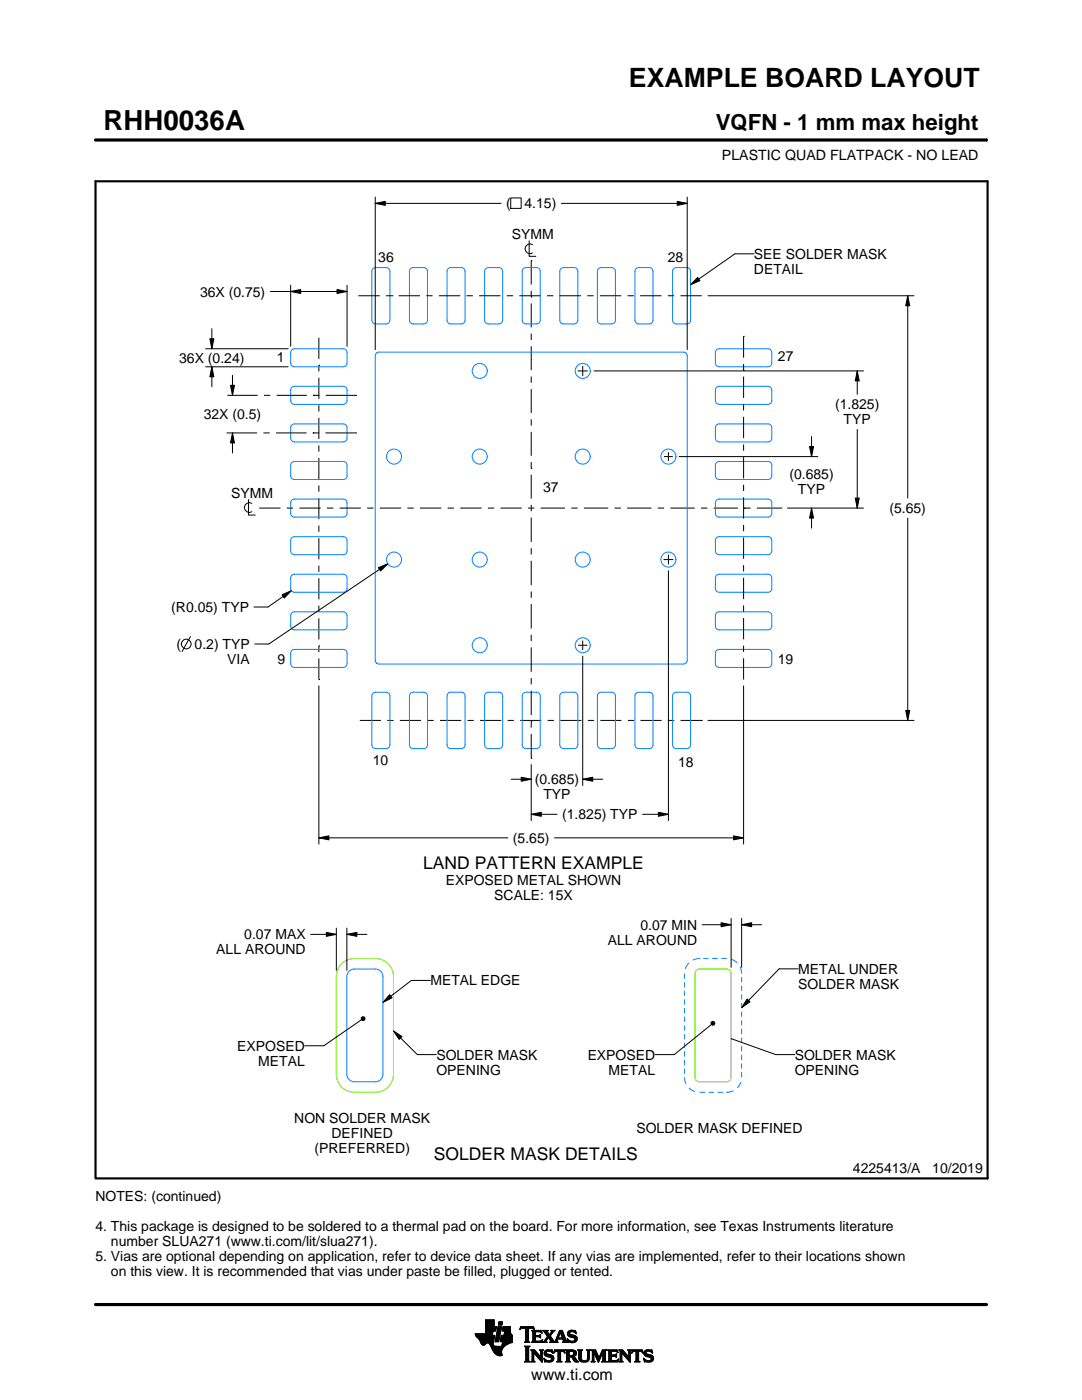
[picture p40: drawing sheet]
<svg xmlns="http://www.w3.org/2000/svg" width="216mm" height="279mm" viewBox="0 0 216 279" stroke-linecap="round" stroke-linejoin="round" font-family="sans-serif">
<defs><g id="words">
<text font-size="5.5" x="20.6" y="26">RHH0036A</text>
<text font-size="5.3" x="125.5" y="17.4">EXAMPLE BOARD LAYOUT</text>
<text font-size="4.4" x="142.8" y="26">VQFN - 1 mm max height</text>
<g font-size="3.5">
<text x="84.5" y="173.5">LAND PATTERN EXAMPLE</text>
<text x="86.6" y="231.5">SOLDER MASK DETAILS</text>
</g>
<text font-size="3.2" x="106" y="275.3">www.ti.com</text>
<g font-size="2.8">
<text x="144.1" y="32">PLASTIC QUAD FLATPACK - NO LEAD</text>
<text x="101" y="41.6">(</text>
<text x="104.7" y="41.6">4.15)</text>
<text x="102.2" y="47.7">SYMM</text>
<text x="75.5" y="52.3">36</text>
<text x="133.2" y="52.3">28</text>
<text x="150.4" y="51.7">SEE SOLDER MASK</text>
<text x="39.9" y="59.2">36X (0.75)</text>
<text x="150.4" y="54.7">DETAIL</text>
<text x="35.8" y="72.4">36X (0.24)</text>
<text x="55.2" y="72.2">1</text>
<text x="155.2" y="72.1">27</text>
<text x="40.7" y="83.6">32X (0.5)</text>
<text x="166.6" y="81.7">(1.825)</text>
<text x="168.3" y="84.7">TYP</text>
<text x="157.5" y="95.7">(0.685)</text>
<text x="46.1" y="99.3">SYMM</text>
<text x="108.4" y="98.3">37</text>
<text x="159.2" y="98.7">TYP</text>
<text x="177.5" y="102.4">(5.65)</text>
<text x="34.2" y="122.1">(R0.05) TYP</text>
<text x="35.2" y="129.5">(</text>
<text x="38.8" y="129.5">0.2) TYP</text>
<text x="45.3" y="132.5">VIA</text>
<text x="55.4" y="132.6">9</text>
<text x="155.2" y="132.4">19</text>
<text x="74.4" y="152.8">10</text>
<text x="135.3" y="153">18</text>
<text x="106.7" y="156.5">(0.685)</text>
<text x="108.4" y="159.5">TYP</text>
<text x="112.2" y="163.5">(1.825) TYP</text>
<text x="102.4" y="168.2">(5.65)</text>
<text x="88.9" y="176.6">EXPOSED METAL SHOWN</text>
<text x="98.6" y="179.6">SCALE: 15X</text>
<text x="127.8" y="185.6">0.07 MIN</text>
<text x="43.2" y="190.5">ALL AROUND</text>
<text x="48.7" y="187.5">0.07 MAX</text>
<text x="121.3" y="188.6">ALL AROUND</text>
<text x="85.9" y="196.7">METAL EDGE</text>
<text x="159.3" y="194.4">METAL UNDER</text>
<text x="159.3" y="197.4">SOLDER MASK</text>
<text x="47.3" y="209.7">EXPOSED</text>
<text x="51.5" y="212.7">METAL</text>
<text x="87.1" y="211.5">SOLDER MASK</text>
<text x="87.1" y="214.5">OPENING</text>
<text x="117.3" y="211.5">EXPOSED</text>
<text x="121.4" y="214.5">METAL</text>
<text x="158.6" y="211.5">SOLDER MASK</text>
<text x="158.6" y="214.5">OPENING</text>
<text x="58.7" y="224.2">NON SOLDER MASK</text>
<text x="66.2" y="227.2">DEFINED</text>
<text x="127" y="226.2">SOLDER MASK DEFINED</text>
<text x="62.7" y="230.2">(PREFERRED)</text>
<text x="19" y="239.7">NOTES: (continued)</text>
<text x="170.2" y="234.2">4225413/A</text>
<text x="186" y="234.2">10/2019</text>
<text x="19" y="245.7">4. This package is designed to be soldered to a thermal pad on the board. For more information, see Texas Instruments literature</text>
<text x="19" y="251.7">5. Vias are optional depending on application, refer to device data sheet. If any vias are implemented, refer to their locations shown</text>
<text x="22.1" y="248.7">number SLUA271 (www.ti.com/lit/slua271).</text>
<text x="22.1" y="254.7">on this view. It is recommended that vias under paste be filled, plugged or tented.</text>
</g>
</g></defs>
<g fill="none" stroke="#000" stroke-width=".2">
<path d="M19.1 27.9h177.7M74.9 39.3v30.5M101.9 39.5h2.1v2.1h-2.1zM137.1 39.3v30.5M196.8 27.7v.5M53.9 58.2h15.3M58 58.2l2-.4v.8zM58 56.9v12.2M67.3 57.8l1.9 .4-1.9 .4zM69.2 56.9v12.2M71.5 59h4.3M74.9 40.6l2-.4v.8z"/>
<path d="M74.9 40.6h25.1M77 59h1.3M78.3 59h.1M79.5 59h4.3M85.1 59h1.2M87.6 59h4.2M93.1 59h1.2M95.6 59h4.3M101.1 59h1.3M103.6 59h4.3M105.6 48.1v3.1h1.3M106 59.3h.1"/>
<path d="M106 52h.1M106 52v4.8M106 58v1.3M106.3 48.8a.98 .98 0 0 0-1.5 .9 .98 .98 0 0 0 1.5 .8M109.2 59h1.2M111.7 59h4.2M112 40.6h25.1M117.2 59h1.2M119.7 59h4.3M125.2 59h1.3M127.7 59h4.3M133.2 59h1.3"/>
<path d="M135.1 40.2l2 .4-2 .4zM135.8 59h4.2M139.2 55.4l.5 .6-1.9 .8zM141.3 59h41.1M150.4 50.7h-3.8l-8.8 6.1M181.1 59l.4 2h-.8zM181.1 59v40.4M41 73.2h16.5M41 69.6h16.5M41.9 67.6h.8l-.4 2zM42.3 73.2l.4 2h-.8zM42.3 65.6v4"/>
<path d="M42.3 73.2v4M45.4 78.9h6M46 76.9h.8l-.4 2zM46.4 74.9v4M52.7 78.9h1.2M55.2 78.9h6M62.5 78.9h.1M62.5 78.9h1.2M63.6 72.9h.1M63.6 67.4v4.2M63.6 72.9v1.2M63.6 75.4v4.2"/>
<path d="M65 78.9h6M71 78.9h.1M106 60.6v4.7M106 66.6v1.2M106 69.1v4.8M106 75.1v1.3M106 77.6v4.8M115.3 74h2M116.3 73v2M118.5 74h53.8M148.4 73.9h.1M148.4 67.1h.1"/>
<path d="M148.4 67.1v4.3M148.4 72.6v1.3M148.4 75.2v4.2M171.1 74l.4 2h-.8zM171.1 74v4.7M45.2 86.4h6.1M46.4 86.4l.4 2h-.8zM46.4 86.4v4M49.6 99.7v3.1h1.3M52.6 86.4h1.2M55.1 86.4h6.1M62.4 86.4h.1"/>
<path d="M62.4 86.4h1.3M63.6 80.9v1.2M63.6 83.4v4.2M63.6 88.9v1.2M63.6 91.4v4.2M63.6 96.9v1.2M63.6 99.4v4.2M64.9 86.4h6.1M71 86.4h.1M106 93.5h.1M106 83.7v1.2M106 86.2v4.8"/>
<path d="M106 92.2v1.3M106 94.7v4.8M132.5 91.1h1.8M133.4 90.2v1.8M135.5 91.1h27.7M148.4 80.7v1.2M148.4 83.2v4.2M148.4 88.7v1.3M148.4 91.2v4.3M148.4 96.7v1.3M148.4 99.2v4.3M161.5 89.1h.8l-.4 2z"/>
<path d="M161.9 87.1v4M170.7 99.4h.8l-.4 2zM171.1 85.7v15.7M50.2 100.5a.98 .98 0 0 0-1.5 .8 .98 .98 0 0 0 1.5 .8M51.7 101.4h4.3M56.3 118.7l1.8-.8-1.4 1.5zM57.2 101.4h1.3M58.1 117.9l-4.6 3.2h-2.8M59.7 101.4h4.3M63.6 104.9v1.2M63.6 107.4v4.2M63.6 112.9v1.2"/>
<path d="M63.6 115.4v4.2M65.2 101.4h1.3M67.8 101.4h4.2M73.3 101.4h1.2M75.5 113.3l1.9-.8-1.5 1.5zM75.8 101.4h4.2M77.4 112.5l-23.8 16h-2.8M81.3 101.4h1.3M83.8 101.4h4.3M89.3 101.4h1.3M91.8 101.4h4.3M97.3 101.4h1.3"/>
<path d="M99.9 101.4h4.2M105.4 101.4h1.2M106 100.8v1.2M106 103.3v4.9M106 109.4v1.3M106 111.9v4.9M106 118v1.3M107.9 101.4h4.8M114 101.4h1.3M116.5 101.4h4.9M122.6 101.4h1.3M125.1 101.4h4.9"/>
<path d="M131.3 101.4h1.2M132.4 111.7h1.9M133.4 110.7v1.9M133.4 113.9v49.9M133.8 101.4h4.8M139.9 101.4h1.2M142.4 101.4h4.8M148.4 104.8v1.2M148.4 107.3v4.2M148.4 112.8v1.2M148.4 115.3v4.3M148.5 101.4h.1"/>
<path d="M148.5 101.4h1.3M151 101.4h4.9M155.9 101.4h.1M157.1 101.4h15.2M161.9 101.4l.4 2h-.8zM161.9 101.4v4M181.1 103.4v40.4M38 127l-1.7 3M63.6 128.9h.1M63.6 135.6h.1M63.6 120.9v1.2M63.6 123.4v4.2"/>
<path d="M63.6 128.9v1.2M63.6 131.4v4.2M63.6 136.9v31.6M106 120.6v4.8M106 126.7v1.2M106 129.2v4.9M106 135.3v1.3M106 137.8v4.9M115.3 128.8h1.9M116.3 127.8v1.9M116.3 131v25.8M148.4 120.8v1.3"/>
<path d="M148.4 123.3v4.3M148.4 128.9v1.2M148.4 131.4v4.2M148.4 136.9v31.6M71.8 143.8h4.2M77.3 143.8h1.2M79.8 143.8h4.2M85.3 143.8h1.2M87.8 143.8h4.2M93.3 143.8h1.2M95.8 143.8h4.2M101.3 143.8h1.2"/>
<path d="M102 155.5h4M103.8 143.8h4.2M104 155.1l2 .4-2 .4zM106 152.6v11.2M106 144h.1M106 151.3h.1M106 144v1.2M106 146.5v4.8M109.3 143.8h1.2M111.8 143.8h4.2M116.3 155.5l2-.4v.8zM116.3 155.5h4"/>
<path d="M117.3 143.8h1.2M119.8 143.8h4.2M125.3 143.8h1.2M127.8 143.8h4.2M133.3 143.8h.1M133.3 143.8h1.2M135.8 143.8h4.2M140 143.8h.1M141.3 143.8h41.1M180.7 141.8h.8l-.4 2zM63.6 167.2l2-.4v.8zM63.6 167.2h37.8"/>
<path d="M106 162.5l2-.4v.8zM106 162.5h5.2M110.6 167.2h37.8M128.2 162.5h5.2M131.4 162.1l2 .4-2 .4zM146.4 166.8l2 .4-2 .4zM62 186.5h5.1M65.1 186.1l2 .4-2 .4zM67.1 185.2v8.4M69.2 186.5l2-.4v.8zM69.2 185.2v8.4M69.2 186.5h4"/>
<path d="M77.7 198.5l.5 .6-1.8 .9zM85.9 195.7h-3.8l-5.7 4.3M140.1 184.6h5.8M143.9 184.2l2 .4-2 .4zM145.9 183.3v9.7M148 184.6l2-.4v.8zM148 184.6h4M148 183.3v9.7M149.1 199.4l.6 .5-1.7 1.2zM159.3 193.4h-3.8l-7.5 7.7M72.1 203.1l.3-.2 .3 .1 .1 .3-.1 .3-.3 .1-.3-.2zM72.1 203.5l-7.5 5.2h-3.8"/>
<path d="M78.5 205.7l1.7 1.2-.6 .5zM78.5 205.7l4.8 4.8h3.8M141.9 204l.3-.2 .3 .1 .2 .3-.2 .3-.3 .1-.3-.2zM141.9 204.5l-7.4 6h-3.8M145.9 207.3l8.9 3.2h3.8M94.8 266.2h3.5M94.8 266.3h3.5M94.9 266.4h3.3M94.9 266.5h3.8l-.2 1.2M94.9 266.5h3.8M95 266.6h3.7M95 266.7h3.7"/>
<path d="M95.1 266.8h3.6M95.2 266.9h3.4M95.3 267h3.3M95.4 267.1h3.2M95.5 267.2h3.1M95.6 267.3h3M95.7 267.4h2.8M95.7 267.5h2.8M95.8 267.6h2.7M95.8 267.7h2.7M95.9 267.8h2.6M95.9 267.9h2.5"/>
<path d="M95.9 268h2.5M96 268h1.1M96 268.1h1M96.1 268.2h.8M96.1 268.3h.7M96.2 268.4h.6M96.3 268.4h.4M96.9 266.1h1.4M96.9 266h1.4M96.9 265.9h1.4M96.9 265.8h1.5M96.9 265.7h1.5"/>
<path d="M96.9 264.7l2.2 .1-.2 .9h-.5l-.2 .8M96.9 265.6h2M96.9 265.5h2M96.9 265.4h2M96.9 265.3h2.1M96.9 265.2h2.1M96.9 265.1h2.1M96.9 265h2.1M96.9 264.9h2.1M96.9 264.8h2.2M96.9 264.6h1.7M96.9 264.5h1.7"/>
<path d="M96.9 264.4h1.7M96.9 264.3h1.7M96.9 264.2h1.7M96.9 264.1h1.7M96.9 264h1.7M96.9 263.9h1.7M96.9 263.8h1.7M96.9 263.7h1.7M96.9 263.6h1.7M96.9 263.5h1.7M96.9 263.4h1.7M97.5 268h.9"/>
<path d="M97.6 268.1h.8M97.7 268.2h.7M97.7 268.3h.7M97.8 268.4h.6M97.9 268.5h.6M97.9 268.6h.7M98 268.7h1.1M98 268.8h2.6M98 268.8h2.5M98.1 268.9h2.3M98.1 269h2.3M98.1 269.1h2.2"/>
<path d="M98.2 269.2h2.1M98.2 269.2h2M98.2 269.3h2M98.3 269.4h1.9M98.3 269.5h1.8M98.4 269.6h1.7M98.4 268v.4l.3 .2 2 .1M98.5 269.7h1.6M98.5 267.7l-.1 .3M98.5 269.8h1.6M98.6 269.9h1.5M98.6 264.8v-1.4h-1.7v2.8h-2.1l.1 .3 .7 .8 .7 1.1 .3 .1 .6-.5 .4 .1 1 1.8 .8 .6h.8l-.1-1 .8-1"/>
<path d="M98.6 270h1.5M98.7 270h1.4M98.8 270.1h1.3M98.8 267.7h.7M98.8 267.6h.7M98.8 267.5h.7M98.9 270.2h1.2M98.9 267.4h.7M98.9 267.3h.7M98.9 267.2h.7M98.9 267.1h.7M98.9 267h.7"/>
<path d="M98.9 270.3h1.3M99 266.9h.6M99 266.9h.7M99 266.8h.7M99 266.7h.7M99 266.6h.7M99 266.5h.7M99.1 270.4h1.1M99.1 266.4h.7M99.1 266.3h.7M99.1 266.2h.7M99.1 266.1h.7"/>
<path d="M99.1 266h.7M99.2 265.9h.7M99.2 265.8h.7M99.2 270.4h1M99.2 265.7h.7M99.2 265.6h.7M99.2 265.5h.7M99.3 265.4h.6M99.3 265.4h.7M99.3 265.3h.7M99.3 265.2h.7M99.3 265.1h.7"/>
<path d="M99.3 265h.7M99.4 270.5h.8M99.4 264.9h.7M99.4 264.8h.7M99.4 264.8h.7l-.6 3h-.7zM99.4 264.5l.2-.7h.7l-.2 .7h-.7M99.5 264.4h.6M99.5 264.3h.7M99.5 264.2h.7M99.5 264.1h.7M99.5 264h.7M99.5 263.9h.7"/>
<path d="M99.6 263.8h.7M99.8 270.6h.1M99.8 267.7h2.4M99.8 267.6h2.4M99.8 267.5h2.4M99.9 267.4h2.3M99.9 267.3h2.3M99.9 267.2h2.3M99.9 267.1h2.3M99.9 267h2.3M99.9 266.9h2.3M100 266.9h2.2"/>
<path d="M100 266.8h2.2M100 266.7h2.2M100 266.6h2.2M100 266.5h2.2M100.1 268.6h.7M100.2 268.5h.7M100.2 268.4h.8M100.2 268.4h.9M100.2 268.3h1M100.2 268.2h1.2M100.2 265.6h1.6M100.2 268.1h1.4"/>
<path d="M100.2 265.5h1.6M100.2 268h1.6M100.3 265.4h1.5M100.3 268h1.7M100.3 267.9h1.9M100.3 265.3h1.5M100.3 267.8h1.9M100.3 265.2h1.5M100.3 265.1h1.5M100.3 265h1.5M100.4 264.9h1.4M100.4 264.8h1.4"/>
<path d="M100.6 266.5l.1-.8h-.5l.2-.9h1.4l.1 1.1 .3 .6v1.4l-1.3 .6M100.6 266.4h1.5M100.6 266.3h1.4M100.6 266.2h1.4M100.6 266.1h1.3M100.7 266h1.2M100.7 265.9h1.2M100.7 265.8h1.1M100.7 265.7h1.1M102.2 266.5h-2.2l-.2 1.1 .5 .2-.2 .9M103.7 265.3h.1M103.8 265.2h.2"/>
<path d="M103.8 265h2.8M103.8 264.9h2.7M103.9 264.8h2.6M104.7 267.8h1M104.7 271.8h1.1M104.7 268.7h1M104.8 267.7h.7M104.8 271.7h.8M104.9 265.2h.6M104.9 268.9h.6M104.9 267.6h.6M104.9 267.5l-.2 .3"/>
<path d="M104.9 267.5h.6M104.9 267.4h.6M104.9 267.3h.6M104.9 267.2h.6M104.9 267.1h.6M104.9 267h.6M104.9 266.8h.6M104.9 266.7h.6M104.9 266.6h.6M104.9 266.5h.6M104.9 266.4h.6M104.9 266.3h.6"/>
<path d="M104.9 266.2h.6M104.9 266.1h.6M104.9 265.9h.6M104.9 265.8h.6M104.9 265.7h.6M104.9 265.6h.6M104.9 265.5h.6M104.9 265.4h.6M104.9 265.3h.6M104.9 271.5h.6M104.9 269h.6M104.9 271.4h.6"/>
<path d="M104.9 271.4v-2.4l-.2-.4h1.1l-.3 .4v2.4M104.9 271.4l-.2 .4h1.1l-.3-.4M104.9 271.3h.6M104.9 271.2h.6M104.9 271.1h.6M104.9 271h.6M104.9 270.9h.6M104.9 270.8h.6M104.9 270.6h.6M104.9 270.5h.6M104.9 270.4h.6M104.9 270.3h.6"/>
<path d="M104.9 270.2h.6M104.9 270.1h.6M104.9 270h.6M104.9 269.9h.6M104.9 269.8h.6M104.9 269.6h.6M104.9 269.5h.6M104.9 269.4h.6M104.9 269.3h.6M104.9 269.2h.6M104.9 269.1h.6M105.5 267.5l.2 .3"/>
<path d="M105.5 267.5v-2.3l.7-.1 .4 .3-.1-.6h-2.6l-.1 .6 .4-.3 .7 .1v2.3M105.7 267.8h-1M105.9 271.8h.8M105.9 269.4h.8M106.1 269.5h.7M106.1 267.8h2M106.1 271.7h.5M106.2 269.6h.7M106.2 271.5h.3M106.2 265.6h1.8M106.2 269.8h.8M106.2 271.4h.3"/>
<path d="M106.2 271.4l-.3 .4h.8l-.2-.4M106.2 271.3h.3M106.2 271.2h.3M106.2 271.1h.3M106.2 271h.3M106.2 270.9h.3M106.2 270.8h.3M106.2 270.6h.3M106.2 270.5h.3M106.2 270.4h.3M106.2 270.3h.3M106.2 270.2h.3"/>
<path d="M106.2 270.1h.3M106.2 270h1M106.2 269.9h.9M106.2 269.8v1.6M106.2 269.8l-.3-.4h.8l1.2 1.4M106.3 267.7h1.8M106.3 265.7h1.8M106.3 267.6h.6M106.3 265.8h.6M106.3 267.5l-.2 .3M106.3 267.5h.5M106.3 267.4h.5"/>
<path d="M106.3 267.3h.5M106.3 267.2h.5M106.3 267.1h.5M106.3 267h.5M106.3 266.8h.5M106.3 266.7h1.6M106.3 266.6h1.6M106.3 266.5h.5M106.3 266.4h.5M106.3 266.3h.5M106.3 266.2h.5M106.3 266.1h.5"/>
<path d="M106.3 265.9h.5M106.4 265.2h.2M106.5 270h.1M106.5 270v1.4M106.5 265.3h.1M106.6 270.1h.7M106.7 270.2h.7M106.8 270.3h.7M106.8 265.9l.2-.1h.6l.6 .2-.2-.5h-1.9l.2 .3v1.7M106.8 265.9v.6h.8l.3-.2v.7M106.9 270.4h.7M107 270.5h.7"/>
<path d="M107.1 270.6h.7M107.2 270.8h1M107.3 270.9h.9M107.4 271h.8M107.5 271.1h.7M107.6 271.2h.6M107.6 266.5h.3M107.7 271.3h.5M107.7 269.4h.7M107.7 266.8h.2M107.7 267.6h.5M107.8 266.4h.1"/>
<path d="M107.8 271.4h.4M107.8 267h.1M107.8 265.8h.3M107.8 269.5h.5M107.9 271.5h.3M107.9 269.6h.3M107.9 267l-.3-.2h-.8l.1 .8h.9l.5-.2M107.9 269.8h.3M107.9 270.6h.3M107.9 270.5h.3M107.9 270.4h.3M107.9 270.3h.3"/>
<path d="M107.9 270.2h.3M107.9 270.1h.3M107.9 270h.3M107.9 269.9h.3M107.9 269.8v1M107.9 269.8l-.2-.4h.7l-.2 .4M108 271.7h.2M108 265.9h.1M108 267.5h.2M108.1 271.8h.1M108.1 266.1h.1M108.2 267.4h.1"/>
<path d="M108.2 269.8v2.1l-1.7-1.9M108.2 267.8h.9M108.3 267.4l-.2 .5-2-.1M108.3 265.6h1M108.5 267.7h.5M108.5 271.1l.8 .4h.5l.2-.1-.1-.4-1-.4-.3-.3 .1-.7 .7-.2 .6 .1 .2-.1 .1 .6-.9-.3-.3 .1-.1 .3 1.3 .4 .2 .6M108.5 271.1h.1M108.5 265.7h.7M108.5 271.2h.2M108.6 271.3h.2M108.6 270.1h.4M108.6 270h.4"/>
<path d="M108.6 270.2h.6M108.6 267.6h.4M108.6 271.4h.4M108.6 269.9h.4M108.6 270.3h1M108.6 265.8h.7M108.6 271.5h.8M108.6 269.8h.5M108.7 271.7h1.5M108.7 270.4h1.3M108.7 267.5h.3M108.7 271.8h.1"/>
<path d="M108.7 265.9h.6M108.7 269.6h1.5M108.8 267.4h.3M108.8 270.5h1.5M108.8 266.1h.6M108.8 269.5h1.4M108.8 267.3h.4M108.9 266.2h.6M108.9 267.2h.4M108.9 266.3h.6M108.9 270.6h1.5M109 267.1h.3"/>
<path d="M109 266.4h1M109.1 271.8h.9M109.1 269.4h.7M109.1 267h.9M109.1 266.5h.8M109.1 267.8h-.9M109.2 266.8h.8M109.2 266.6h.6M109.2 266.7h.7M109.2 266.7l-.6 .9-.4 .2M109.3 270.8h1.1M109.5 267.1h.6"/>
<path d="M109.6 267.2h.6M109.7 271.5h.7M109.7 267.3h.6M109.7 267.8l.2-.2-.5-.7-.4 .8 .1 .1M109.7 267.8h1.6M109.7 266.3h.4M109.7 267.4h.6M109.8 270.9h.7M109.8 266.2h.3M109.8 266.6l.9 1.2 1-2.3h.5l.8 2.1 .3 .2M109.8 267.5h.6M109.9 266.1h.3"/>
<path d="M109.9 269.8h.4M109.9 267.6h.6M109.9 267.7h.7M109.9 271.4h.5M109.9 265.9h.4M110 271h.5M110 265.6h.7M110 265.9l-.4 .5-.4-.6 .2-.3h-1.1l.9 1.2M110 265.9l.1-.2-.2-.2h.8l-.9 1.1M110 271.3h.5M110 265.8h.4M110 271.1h.5"/>
<path d="M110 271.2h.5M110.1 269.4h.1M110.1 265.7h.4M110.1 269.9h.2M110.2 270h.1M110.5 270h.1M110.5 269.9h.2M110.5 271.1l-.2 .5-.8 .3-.6-.2-.2 .1-.2-.7M110.5 269.8h.3M110.6 269.6h2.1M110.6 269.5h2M110.6 269.4h2"/>
<path d="M110.7 267.7h.5M110.8 267.6h.4M110.9 267.5h.3M110.9 267.4h.3M111 267.3h.3M111 267.2h1.8M111 267.1h1.8M111.1 267h.3M111.1 271.8h1M111.1 266.8h.4M111.2 266.7h.3M111.2 267.5l.1-.2h1l.1 .2"/>
<path d="M111.2 267.5v.3h.1M111.2 266.6h.3M111.3 266.5h.3M111.3 271.7h.6M111.3 266.4h.3M111.3 271.5h.6M111.3 267.8h-1.6M111.3 269.8h.6M111.4 266.3h.3M111.4 271.4h.5M111.4 271.4l-.1-1.7h-.4l-.4 .4 .2-.7h1.9l.1 .7-.3-.4h-.5v1.7M111.4 270.5h.5"/>
<path d="M111.4 270.4h.5M111.4 270.3h.5M111.4 270.2h.5M111.4 270.1h.5M111.4 270h.5M111.4 269.9h.5M111.4 271.4l-.3 .4h1l-.2-.4M111.4 271.3h.5M111.4 271.2h.5M111.4 271.1h.5M111.4 271h.5M111.4 270.9h.5"/>
<path d="M111.4 270.8h.5M111.4 270.6h.5M111.4 266.2h.3M111.4 266.1h.4M111.5 265.9h.9M111.5 265.8h.8M111.6 265.7h.7M111.6 265.6h.6M111.8 265.9l.4 1.1h-.8zM111.9 266.1h.5M111.9 266.2h.5M111.9 266.3h.6"/>
<path d="M112 266.4h.5M112 266.5h.6M112.1 266.6h.5M112.1 266.7h.6M112.1 266.8h.6M112.2 267h.5M112.2 267.8h1.1M112.3 267.3h.6M112.3 267.4h.6M112.4 267.5h.6M112.4 267.5v.3h-.2M112.4 269.8h.3"/>
<path d="M112.4 267.6h.6M112.4 267.7h.7M112.6 269.9h.1M112.6 270h.2M112.8 271.8h1M112.8 269.4h1.6M113 269.5h1.7M113 271.7h.7M113 269.6h1.9M113 271.5h.6M113 269.8h.6M113 271.4h.6"/>
<path d="M113 271.4l-.2 .4h1l-.2-.4M113 271.3h.6M113 271.2h.6M113 271.1h.6M113 271h.6M113 270.9h.6M113 270.8h1.5M113 270.6h1.6M113 270.5h1.8M113 270.4h.6M113 270.3h.6M113 270.2h.6"/>
<path d="M113 270.1h.6M113 270h.6M113 269.9h.6M113 269.8v1.6M113 269.8l-.2-.4h1.4l.6 .2 .2 .3v.4l-.2 .3-.4 .1M113.2 267.3h.2M113.2 267.4h.3M113.2 266.2h.5M113.2 266.3h.6M113.2 266.1h.5M113.3 267.5h.3M113.3 267.8h-1.1"/>
<path d="M113.3 266.4h.9M113.3 265.9h.4M113.3 267.6h.6M113.3 266.5h1.3M113.3 267.7h1.6M113.3 265.8h.5M113.3 267.8h.2M113.4 266.6h1.5M113.4 265.7h1.5M113.4 265.7l.5-.2 .7 .1 .2-.1 .1 .7-.7-.4h-.4l-.1 .3 .1 .2 .9 .2 .4 .3 .1 .5-.3 .5-.6 .2-.7-.2-.2 .1-.2-.7 .9 .5 .5-.1 .1-.3-.2-.3-1.1-.4-.2-.4zM113.5 266.7h1.5M113.5 265.6h1.4"/>
<path d="M113.6 271.4v-.6h.4l.7 1h.8M113.6 269.9l.1-.2 .7 .2v.4l-.4 .2M113.6 269.9v.6M113.7 267.8h1.1M113.8 266.8h1.3M113.8 265.5h.6M114 268h.4M114.1 270.9h.6M114.2 271h.6M114.2 271.1h.7M114.3 271.2h.6M114.3 267h.8"/>
<path d="M114.3 269.8h.7M114.3 270.4h.6M114.4 271.3h.6M114.4 270.7l1.1 1.1M114.4 270.7h.1M114.4 271.4h.7M114.4 269.9h.6M114.4 270.3h.6M114.5 267.6h.5M114.5 270.2h.5M114.5 270h.5M114.5 265.8h.4"/>
<path d="M114.5 270.1h.5M114.5 271.5h.7M114.6 271.7h.7M114.6 267.1h.6M114.6 267.5h.5M114.7 267.2h.5M114.7 267.4h.5M114.7 265.9h.3M114.7 267.3h.5M114.7 271.8h.8M114.8 266.1h.2M114.9 266.2h.1"/>
<path d="M115.3 269.4h.9M115.4 269.5h.7M115.5 269.6h.5M115.5 269.8h.5M115.5 269.8v1.4l.4 .5 .6 .2 .7-.1 .3-.3 .1-.5M115.5 271h.5M115.5 270.9h.5M115.5 270.8h.5M115.5 270.6h.5M115.5 270.5h.5M115.5 270.4h.5M115.5 270.3h.5"/>
<path d="M115.5 270.2h.5M115.5 270.1h.5M115.5 270h.5M115.5 269.9h.5M115.5 269.8l-.2-.4h.9l-.2 .4M115.5 271.1h.5M115.5 271.2h.5M115.5 271.3h.6M115.6 271.4h.6M115.7 271.5h.8M115.8 271.7h1.5M116 271l.2 .4 .5 .2 .4-.2 .2-.4"/>
<path d="M116 269.8v1.2M116 271.8h1.1M116.8 271.5h.6M117 269.4h.8M117.1 271.4h.4M117.2 269.5h.5M117.2 271.3h.4M117.2 269.6h.4M117.2 271.2h.4M117.2 271.1h.4M117.3 269.8h.3M117.3 271h.3"/>
<path d="M117.3 270.9h.3M117.3 270.8h.3M117.3 270.6h.3M117.3 270.5h.3M117.3 270.4h.3M117.3 270.3h.3M117.3 270.2h.3M117.3 270.1h.3M117.3 270h.3M117.3 269.9h.3M117.6 269.8l.2-.4h-.8l.2 .3 .1 1.3M117.6 269.8v1.2"/>
<path d="M118 271.8h.7M118 269.4h.8M118.1 269.5h.8M118.1 271.7h.5M118.2 269.6h.7M118.2 271.5h.3M118.2 269.8h.8M118.2 271.4h.3M118.2 269.8l-.2-.4h.8l.7 1.6 .7-1.6h.9l-.3 .4M118.2 271.4l-.2 .4h.7l-.2-.4M118.2 271.3h.3M118.2 271.2h.3"/>
<path d="M118.2 271.1h.3M118.2 271h.3M118.2 270.9h.3M118.2 270.8h.3M118.2 270.6h.3M118.2 270.5h.3M118.2 270.4h.3M118.2 270.3h.3M118.2 270.2h.3M118.2 270.1h.3M118.2 270h.9M118.2 269.9h.8"/>
<path d="M118.2 269.8v1.6M118.6 270.1h.5M118.6 270.2h.6M118.7 270.3h.5M118.7 270.4h.6M118.8 270.5h.5M118.8 270.6h.6M118.9 270.8h.5M118.9 270.9h.6M119 271h.8M119 271.1h.8M119.1 271.2h.6"/>
<path d="M119.1 271.3h.6M119.2 271.4h.4M119.2 271.5h.4M119.3 271.7h.2M119.3 271.8h.2M119.6 270.9h.3M119.6 270.8h.3M119.7 270.6h.3M119.7 270.5h.3M119.8 270.4h.3M119.8 270.3h.3M119.9 270.2h.3"/>
<path d="M119.9 270.1h.3M120 270h.8M120 269.9h.8M120 269.8h.8M120.1 271.8h1M120.1 269.6h.7M120.1 269.5h.8M120.2 269.4h.9M120.2 271.7h.7M120.3 271.5h.5M120.3 271.4h.5M120.3 271.4l-.2 .4h1l-.3-.4"/>
<path d="M120.3 271.4v-1.5l-.9 2-.9-2v1.5M120.3 271.3h.5M120.3 271.2h.5M120.3 271.1h.5M120.3 271h.5M120.3 270.9h.5M120.3 270.8h.5M120.3 270.6h.5M120.3 270.5h.5M120.3 270.4h.5M120.3 270.3h.5M120.3 270.2h.5"/>
<path d="M120.3 270.1h.5M120.8 269.8v1.6M121.2 271.8h2M121.2 269.4h1.9M121.4 269.5h1.8M121.4 271.7h1.9M121.5 269.6h1.7M121.5 271.5h1.8M121.5 269.8h.5M121.5 271.4h.5M121.5 269.8l-.3-.4h1.9l.2 .6M121.5 269.9h.5"/>
<path d="M121.5 269.8v1.6M121.5 271.3h.5M121.5 271.2h.5M121.5 271.1h.5M121.5 271h.5M121.5 270.9h.5M121.5 270.8h.5M121.5 270.6h1.5M121.5 270.5h1.5M121.5 270.4h1.5M121.5 270.3h.5M121.5 270.2h.5"/>
<path d="M121.5 270.1h.5M121.5 270h.5M122.6 270.4l.4-.2v.7l-.2-.2h-.8v.7l.2 .1M122.9 270.8h.1M122.9 270.3h.1M123 269.8h.3M123.1 271.4h.3M123.2 269.9h.1M123.3 270h.1M123.3 270l-.4-.3h-.8l-.1 .7M123.3 271.3h.1M123.4 271.2h.1"/>
<path d="M123.4 271.2l-.2 .6h-2l.3-.4M123.4 271.2l-.3 .3h-.4M123.5 271.8h.8M123.5 269.4h.7M123.6 269.5h.7M123.7 271.7h.5M123.7 269.6h.7M123.7 271.5h.4M123.7 269.8h.8M123.7 271.4h.4M123.7 271.4l-.2 .4h.8l-.2-.4M123.7 271.3h.4"/>
<path d="M123.7 271.2h.4M123.7 271.1h.4M123.7 271h.4M123.7 270.9h.4M123.7 270.8h.4M123.7 270.6h.4M123.7 270.5h.4M123.7 270.4h.4M123.7 270.3h.4M123.7 270.2h.4M123.7 270.1h.4M123.7 270h1"/>
<path d="M123.7 269.9h.9M123.7 269.8v1.6M123.7 269.8l-.2-.4h.7l1.2 1.4 .1-1M124.1 270v1.4M124.1 270h.1M124.2 270.1h.6M124.2 270.2h.7M124.3 270.3h.7M124.4 270.4h.7M124.5 270.5h.7M124.6 270.6h.7M124.7 270.8h1.1"/>
<path d="M124.8 270.9h1M124.9 271h.9M125 271.1h.8M125.1 271.2h.7M125.2 271.3h.6M125.2 269.4h.8M125.3 271.4h.5M125.4 269.5h.5M125.4 271.5h.4M125.4 269.6h.4M125.5 269.8h.3M125.5 269.8l-.3-.4h.8l-.2 .4"/>
<path d="M125.5 270.4h.3M125.5 270.3h.3M125.5 270.2h.3M125.5 270.1h.3M125.5 270h.3M125.5 269.9h.3M125.5 270.6h.3M125.5 270.5h.3M125.5 271.7h.3M125.6 271.8h.2M125.8 269.8v2.1l-1.7-1.9M126 270h.1"/>
<path d="M126.1 269.9h.1M126.1 269.8h.3M126.1 269.6h2.1M126.2 269.5h2M126.2 269.4h2M126.6 271.8h1.1M126.9 271.7h.6M126.9 271.5h.5M126.9 269.8h.5M126.9 271.4h.5M126.9 271.4v-1.7h-.5l-.3 .4 .1-.7h1.9l.2 .7-.4-.4h-.5v1.7M126.9 270.5h.5"/>
<path d="M126.9 270.4h.5M126.9 270.3h.5M126.9 270.2h.5M126.9 270.1h.5M126.9 270h.5M126.9 269.9h.5M126.9 271.4l-.3 .4h1.1l-.3-.4M126.9 271.3h.5M126.9 271.2h.5M126.9 271.1h.5M126.9 271h.5M126.9 270.9h.5"/>
<path d="M126.9 270.8h.5M126.9 270.6h.5M128 269.8h.3M128.1 269.9h.2M128.2 270h.1M128.4 271.1h.1M128.4 271.2h.2M128.5 271.3h.2M128.5 270.1h.4M128.5 270h.4M128.5 270.2h.6M128.5 271.4h.4"/>
<path d="M128.5 269.9h.4M128.5 270.3h1M128.5 271.5h.8M128.5 269.8h.5M128.6 271.7h1.5M128.6 270.4h1.3M128.6 271.8h.1M128.6 269.6h1.5M128.7 270.5h1.5M128.7 269.5h1.4M128.8 270.6h1.5M128.9 271.8h1"/>
<path d="M129 269.4h.7M129.1 270.8l-.6-.4 .1-.7 .5-.3 .8 .1 .2-.1 .1 .7-.8-.4-.4 .1-.1 .2 1.3 .5 .2 .6M129.1 270.8l.7 .2v.4l-.6 .1-.8-.4M129.2 270.8h1.1M129.6 271.5h.7M129.6 270.9h.8M129.8 269.8h.4M129.8 271.4h.5M129.9 271h.5M129.9 271.3h.5M129.9 271.1h.5M129.9 271.2h.5"/>
<path d="M129.9 269.4h.2M130 269.9h.2M130.1 270h.1M130.4 271.1l-.3 .5-.7 .3-.6-.2-.2 .1-.2-.7"/>
<circle cx="37.1" cy="128.5" r=".98"/>
</g>
<g fill="#000">
<path d="M58 58.2l2-.4v.8zM67.3 57.8l1.9 .4-1.9 .4zM74.9 40.6l2-.4v.8zM135.1 40.2l2 .4-2 .4zM139.2 55.4l.5 .6-1.9 .8zM181.1 59l.4 2h-.8zM41.9 67.6h.8l-.4 2zM42.3 73.2l.4 2h-.8zM46 76.9h.8l-.4 2zM171.1 74l.4 2h-.8zM46.4 86.4l.4 2h-.8zM161.5 89.1h.8l-.4 2z"/>
<path d="M56.3 118.7l1.8-.8-1.4 1.5zM75.5 113.3l1.9-.8-1.5 1.5zM161.9 101.4l.4 2h-.8zM170.7 99.4h.8l-.4 2zM104 155.1l2 .4-2 .4zM116.3 155.5l2-.4v.8zM180.7 141.8h.8l-.4 2zM63.6 167.2l2-.4v.8zM106 162.5l2-.4v.8zM131.4 162.1l2 .4-2 .4zM146.4 166.8l2 .4-2 .4zM65.1 186.1l2 .4-2 .4z"/>
<path d="M69.2 186.5l2-.4v.8zM143.9 184.2l2 .4-2 .4zM148 184.6l2-.4v.8zM72.1 203.1l.3-.2 .3 .1 .1 .3-.1 .3-.3 .1-.3-.2zM77.7 198.5l.5 .6-1.8 .9zM78.5 205.7l1.7 1.2-.6 .5zM141.9 204l.3-.2 .3 .1 .2 .3-.2 .3-.3 .1-.3-.2zM149.1 199.4l.6 .5-1.7 1.2z"/>
</g>
<path d="M19.1 36.2h178v199h-178z" fill="none" stroke="#000" stroke-width=".43"/>
<path d="M19 27.9h177.8M19 260.3h177.8" fill="none" stroke="#000" stroke-width=".63"/>
<g fill="none" stroke="#0080ff" stroke-width=".2">
<path d="M74.4 53.6l.6-.2h2a.75 .75 0 0 1 .8 .7v9.8a.75 .75 0 0 1-.7 .7l-2.1 .1a.75 .75 0 0 1-.8-.8v-9.7zM81.9 53.6l.6-.2h2.1a.75 .75 0 0 1 .7 .7v9.8a.75 .75 0 0 1-.7 .7l-2.2 .1a.75 .75 0 0 1-.7-.8v-9.7zM89.4 53.6l.6-.2h2a.75 .75 0 0 1 .8 .7v9.8a.75 .75 0 0 1-.8 .7l-2 .1a.75 .75 0 0 1-.8-.8v-9.7zM96.9 53.6l.5-.2h2.2a.75 .75 0 0 1 .7 .7v9.8a.75 .75 0 0 1-.7 .7l-2.2 .1a.75 .75 0 0 1-.7-.8v-9.7zM104.4 53.6l.6-.2h2a.75 .75 0 0 1 .8 .7v9.8a.75 .75 0 0 1-.8 .7l-2 .1a.75 .75 0 0 1-.8-.8v-9.7zM111.9 53.6l.5-.2h2.2a.75 .75 0 0 1 .7 .7v9.8a.75 .75 0 0 1-.8 .7l-2 .1a.75 .75 0 0 1-.8-.8v-9.7zM119.4 53.6l.5-.2h2.2a.75 .75 0 0 1 .7 .7v9.8a.75 .75 0 0 1-.7 .7l-2.1 .1a.75 .75 0 0 1-.8-.8v-9.7zM126.9 53.6l.6-.2h2a.75 .75 0 0 1 .8 .7v9.8a.75 .75 0 0 1-.8 .7l-2 .1a.75 .75 0 0 1-.8-.8v-9.7zM134.4 53.6l.5-.2h2.2a.75 .75 0 0 1 .7 .7v9.8a.75 .75 0 0 1-.7 .7l-2.1 .1a.75 .75 0 0 1-.8-.8v-9.7zM58.2 77.3l.5-.2h9.8a.75 .75 0 0 1 .7 .7v2.1a.75 .75 0 0 1-.7 .8h-9.7a.75 .75 0 0 1-.8-.7v-2.1zM58.2 69.8l.5-.2h9.8a.75 .75 0 0 1 .7 .7v2.1a.75 .75 0 0 1-.7 .8h-9.7a.75 .75 0 0 1-.8-.7v-2.2zM75.1 70.5l.5-.2h60.8l.5 .2 .2 .5v60.8a.75 .75 0 0 1-.7 .7h-60.8l-.5-.2-.2-.5v-60.8z"/>
<path d="M143 77.3l.5-.2h9.7a.75 .75 0 0 1 .8 .8v2a.75 .75 0 0 1-.7 .8h-9.8a.75 .75 0 0 1-.7-.8v-2zM143 69.8l.5-.2h9.7a.75 .75 0 0 1 .8 .7v2.1a.75 .75 0 0 1-.7 .8h-9.8a.75 .75 0 0 1-.7-.7v-2.2zM58.2 99.8l.5-.2h9.8a.75 .75 0 0 1 .7 .7v2.1a.75 .75 0 0 1-.7 .8h-9.7a.75 .75 0 0 1-.8-.7v-2.2zM58.2 84.8l.5-.2h9.8a.75 .75 0 0 1 .7 .7v2.1a.75 .75 0 0 1-.7 .8h-9.7a.75 .75 0 0 1-.8-.7v-2.2zM58.2 92.3l.5-.2h9.8a.75 .75 0 0 1 .7 .7v2.1a.75 .75 0 0 1-.7 .8h-9.7a.75 .75 0 0 1-.8-.7v-2.1zM143 99.8l.5-.2h9.7a.75 .75 0 0 1 .8 .8v2a.75 .75 0 0 1-.7 .8h-9.8a.75 .75 0 0 1-.7-.7v-2.2zM143 92.3l.5-.2h9.7a.75 .75 0 0 1 .8 .7v2.1a.75 .75 0 0 1-.7 .8h-9.8a.75 .75 0 0 1-.7-.8v-2zM143 84.8l.5-.2h9.7a.75 .75 0 0 1 .8 .8v2a.75 .75 0 0 1-.7 .8h-9.8a.75 .75 0 0 1-.7-.7v-2.2zM58.2 107.3l.5-.2h9.8a.75 .75 0 0 1 .7 .7v2.1a.75 .75 0 0 1-.7 .8h-9.7a.75 .75 0 0 1-.8-.7v-2.2zM58.2 114.8l.5-.2h9.8a.75 .75 0 0 1 .7 .7v2.1a.75 .75 0 0 1-.7 .8h-9.7a.75 .75 0 0 1-.8-.7v-2.1zM143 114.8l.5-.2h9.7a.75 .75 0 0 1 .8 .8v2a.75 .75 0 0 1-.7 .8h-9.8a.75 .75 0 0 1-.7-.8v-2zM143 107.3l.5-.2h9.7a.75 .75 0 0 1 .8 .7v2.1a.75 .75 0 0 1-.7 .8h-9.8a.75 .75 0 0 1-.7-.7v-2.2z"/>
<path d="M58.2 129.8l.5-.2h9.8a.75 .75 0 0 1 .7 .7v2.1a.75 .75 0 0 1-.7 .8h-9.7a.75 .75 0 0 1-.8-.7v-2.1zM58.2 122.3l.5-.2h9.8a.75 .75 0 0 1 .7 .7v2.2a.75 .75 0 0 1-.7 .7h-9.7a.75 .75 0 0 1-.8-.7v-2.2zM74.4 138.4l.5-.3 2.1 .1a.75 .75 0 0 1 .8 .7v9.8a.75 .75 0 0 1-.7 .7h-2.1a.75 .75 0 0 1-.8-.7v-9.8zM81.9 138.4l.5-.3 2.2 .1a.75 .75 0 0 1 .7 .7v9.8a.75 .75 0 0 1-.7 .7h-2.2a.75 .75 0 0 1-.7-.7v-9.8zM89.4 138.4l.5-.3 2.1 .1a.75 .75 0 0 1 .8 .7v9.8a.75 .75 0 0 1-.8 .7h-2a.75 .75 0 0 1-.8-.7v-9.8zM96.9 138.4l.5-.3 2.2 .1a.75 .75 0 0 1 .7 .7v9.8a.75 .75 0 0 1-.7 .7h-2.2a.75 .75 0 0 1-.7-.7v-9.8zM104.4 138.4l.6-.3 2 .1a.75 .75 0 0 1 .8 .7v9.8a.75 .75 0 0 1-.7 .7h-2.1a.75 .75 0 0 1-.8-.7v-9.8zM111.9 138.4l.5-.3 2.2 .1a.75 .75 0 0 1 .7 .7v9.8a.75 .75 0 0 1-.8 .7h-2a.75 .75 0 0 1-.8-.7v-9.8zM119.4 138.4l.5-.3 2.2 .1a.75 .75 0 0 1 .7 .7v9.8a.75 .75 0 0 1-.7 .7h-2.1a.75 .75 0 0 1-.8-.7v-9.8zM126.9 138.4l.5-.3 2.1 .1a.75 .75 0 0 1 .8 .7v9.8a.75 .75 0 0 1-.8 .7h-2a.75 .75 0 0 1-.8-.7v-9.8zM134.4 138.4l.5-.3 2.2 .1a.75 .75 0 0 1 .7 .7v9.8a.75 .75 0 0 1-.7 .7h-2.1a.75 .75 0 0 1-.8-.7v-9.8zM143 129.8l.5-.2h9.7a.75 .75 0 0 1 .8 .8v2a.75 .75 0 0 1-.7 .8h-9.8a.75 .75 0 0 1-.7-.8v-2z"/>
<path d="M143 122.3l.5-.2h9.7a.75 .75 0 0 1 .8 .7v2.2a.75 .75 0 0 1-.7 .7h-9.8a.75 .75 0 0 1-.7-.7v-2.2zM69.8 193.7l.9-.3h4.2a1.5 1.5 0 0 1 1.5 1.5v19.5a1.5 1.5 0 0 1-1.5 1.5h-4.2a1.5 1.5 0 0 1-1.5-1.5v-19.5l.1-.5zM136.6 194.3v1M136.6 196v1.1M136.6 197.7v1.1M136.6 199.5v1M137.5 192.2l-.8 1.2M139.6 191.3l-1.4 .3M139.6 191.3h.1M140.3 191.3h1.1M142.1 191.3h1.1M143.9 191.3h1.1"/>
<path d="M145.9 191.4l1.2 .8M147.7 192.9l.3 1.4M148 195v1M148 196.7v1M148 198.4v1.1M136.6 215l.3 1.4M136.6 201.2v1M136.6 202.9v1.1M136.6 204.6v1.1M136.6 206.4v1M136.6 208.1v1M136.6 209.8v1.1"/>
<path d="M136.6 211.5v1.1M136.6 213.3v1M137.5 217.1l1.2 .7M139.6 218h1.1M141.4 218h1.1M143.2 218h1.1M145 218h.1M146.3 217.7l-1.3 .3M147.8 215.9l-.7 1.2M148 200.2v1M148 201.9v1M148 203.6v1"/>
<path d="M148 205.3v1.1M148 207.1v1M148 208.8v1M148 210.5v1M148 212.2v1.1M148 214v1"/>
<circle cx="95.7" cy="74" r="1.5"/>
<circle cx="116.3" cy="74" r="1.5"/>
<circle cx="78.6" cy="91.1" r="1.5"/>
<circle cx="95.7" cy="91.1" r="1.5"/>
<circle cx="116.3" cy="91.1" r="1.5"/>
<circle cx="133.4" cy="91.1" r="1.5"/>
<circle cx="78.6" cy="111.7" r="1.5"/>
<circle cx="95.7" cy="111.7" r="1.5"/>
<circle cx="116.3" cy="111.7" r="1.5"/>
<circle cx="133.4" cy="111.7" r="1.5"/>
<circle cx="95.7" cy="128.8" r="1.5"/>
<circle cx="116.3" cy="128.8" r="1.5"/>
</g>
<path d="M68.2 192.3l.7-.5 1.3-.5h4.7a3.6 3.6 0 0 1 3.6 3.6v19.5a3.6 3.6 0 0 1-3.6 3.6h-4.2a3.6 3.6 0 0 1-3.6-3.6v-19.5l.3-1.4zM138.9 193.7l.7-.3h5.4a.9 .9 0 0 1 .9 .9v20.7a.9 .9 0 0 1-.9 .9h-5.4l-.7-.3-.2-.4v-20.9z" fill="none" stroke="#6ef200" stroke-width=".2"/>
<use href="#words"/>
</svg>
